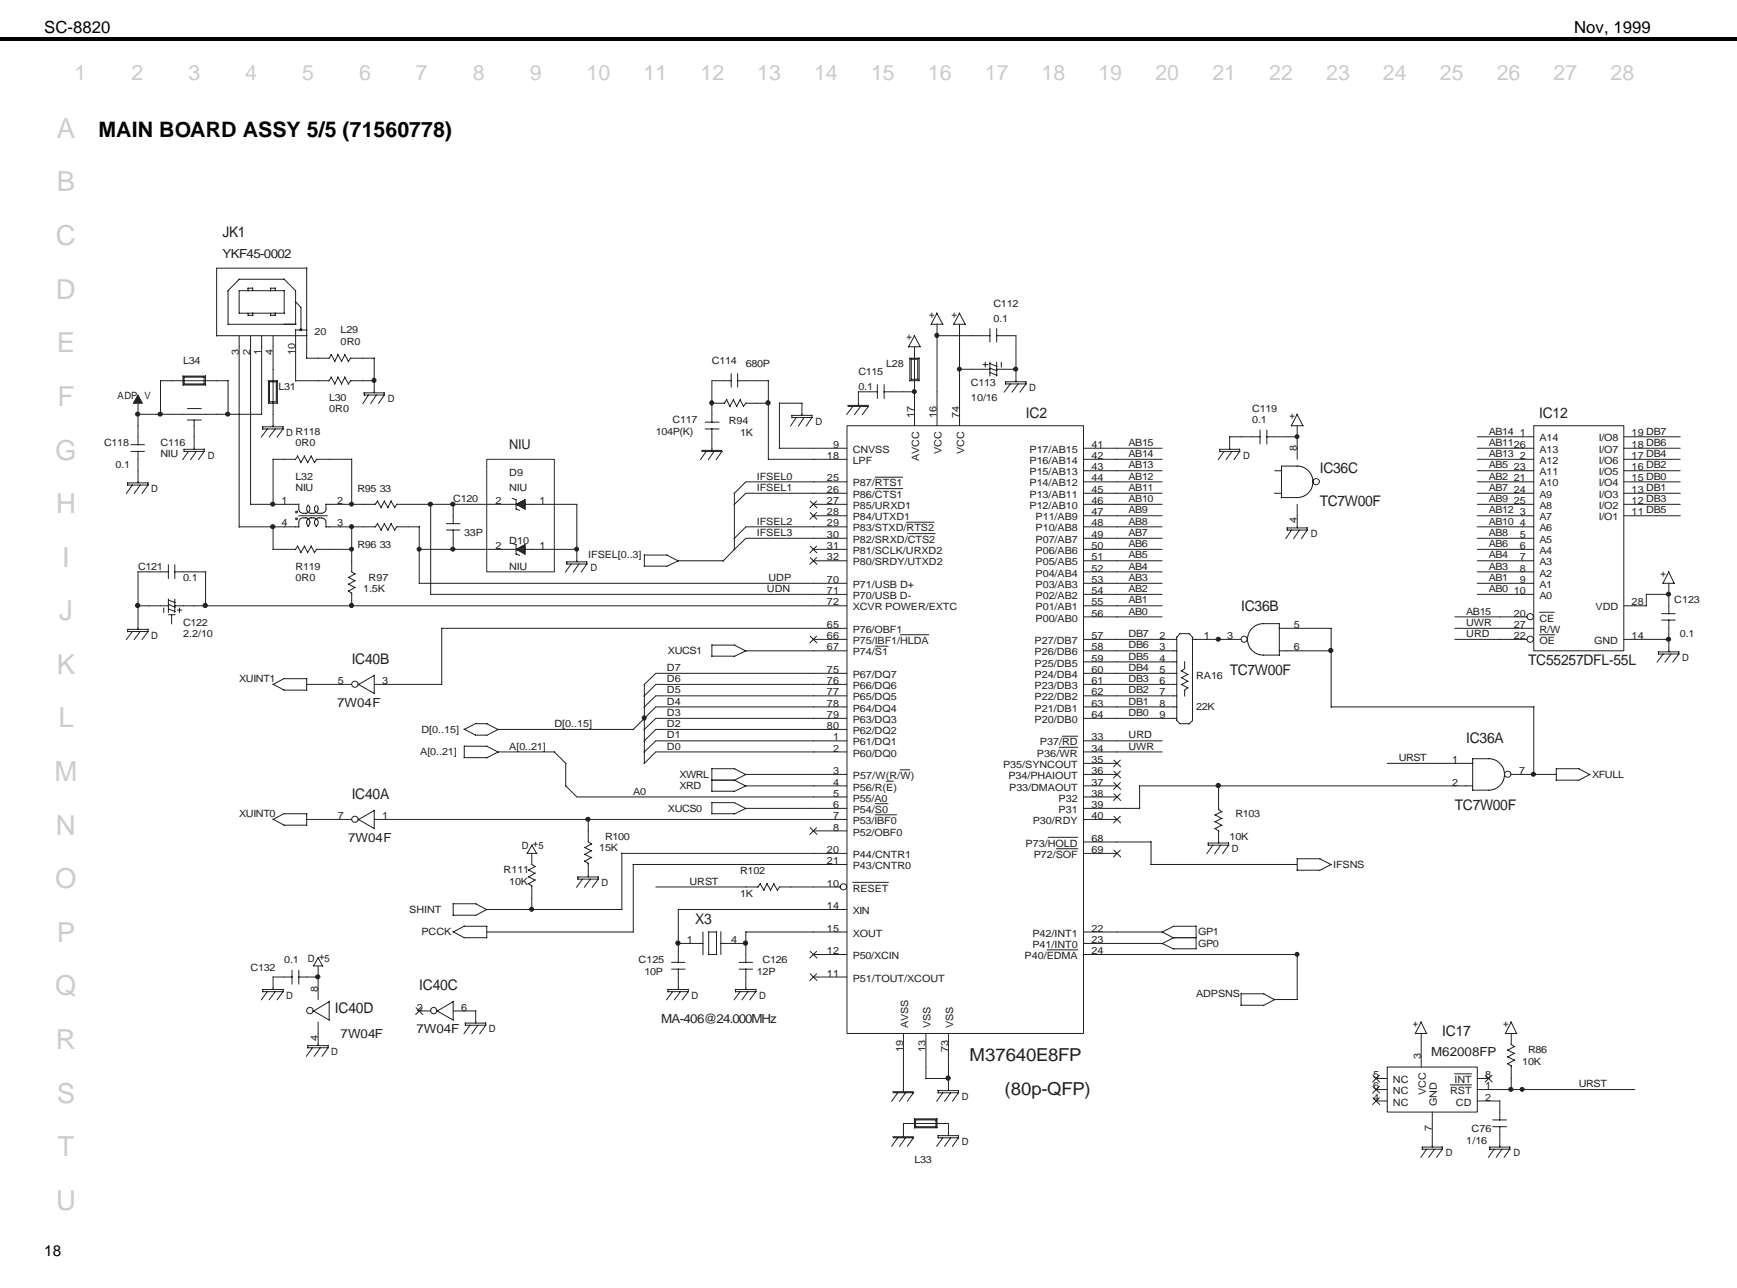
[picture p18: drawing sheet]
<svg xmlns="http://www.w3.org/2000/svg" width="400mm" height="297mm" viewBox="0 0 400 297" stroke-linecap="round" stroke-linejoin="round" font-family="sans-serif">
<defs><g id="words">
<g font-size="6.3" fill="#ccc">
<text x="13.1" y="31.8">A</text>
<text x="13.1" y="44.1">B</text>
<text x="12.9" y="56.4">C</text>
<text x="12.9" y="68.8">D</text>
<text x="13.1" y="81.1">E</text>
<text x="13.2" y="93.5">F</text>
<text x="12.7" y="105.9">G</text>
<text x="12.9" y="118.2">H</text>
<text x="14.3" y="130.5">I</text>
<text x="13.6" y="142.9">J</text>
<text x="13.1" y="155.2">K</text>
<text x="13.4" y="167.6">L</text>
<text x="12.6" y="179.9">M</text>
<text x="12.9" y="192.3">N</text>
<text x="12.7" y="204.6">O</text>
<text x="13.1" y="217">P</text>
<text x="12.7" y="229.3">Q</text>
<text x="12.9" y="241.7">R</text>
<text x="13.1" y="254">S</text>
<text x="13.2" y="266.3">T</text>
<text x="12.9" y="278.7">U</text>
</g>
<g font-size="4.9" fill="#ccc">
<text x="17.2" y="18.3">1</text>
<text x="30.3" y="18.3">2</text>
<text x="43.4" y="18.3">3</text>
<text x="56.5" y="18.3">4</text>
<text x="69.6" y="18.3">5</text>
<text x="82.7" y="18.3">6</text>
<text x="95.8" y="18.3">7</text>
<text x="108.9" y="18.3">8</text>
<text x="122" y="18.3">9</text>
<text x="135.1" y="18.3">10</text>
<text x="148.2" y="18.3">11</text>
<text x="161.3" y="18.3">12</text>
<text x="174.4" y="18.3">13</text>
<text x="187.5" y="18.3">14</text>
<text x="200.6" y="18.3">15</text>
<text x="213.7" y="18.3">16</text>
<text x="226.8" y="18.3">17</text>
<text x="239.9" y="18.3">18</text>
<text x="253" y="18.3">19</text>
<text x="266.1" y="18.3">20</text>
<text x="279.2" y="18.3">21</text>
<text x="292.3" y="18.3">22</text>
<text x="305.4" y="18.3">23</text>
<text x="318.5" y="18.3">24</text>
<text x="331.6" y="18.3">25</text>
<text x="344.7" y="18.3">26</text>
<text x="357.8" y="18.3">27</text>
<text x="370.9" y="18.3">28</text>
</g>
<text font-size="4.9" x="22.7" y="31.6">MAIN BOARD ASSY 5/5 (71560778)</text>
<g font-size="4.1" fill="#231f20">
<text x="223.3" y="244.3">M37640E8FP</text>
<text x="231.4" y="252.1">(80p-QFP)</text>
</g>
<g font-size="3.9">
<text x="10.2" y="7.6">SC-8820</text>
<text x="362.5" y="7.6">Nov, 1999</text>
</g>
<text font-size="3.5" x="10.2" y="289.4">18</text>
<g font-size="3.4" fill="#231f20">
<text x="51.2" y="54.7">JK1</text>
<text x="236.3" y="96.2">IC2</text>
<text x="354.5" y="96.2">IC12</text>
<text x="303.9" y="108.8">IC36C</text>
<text x="303.9" y="116.7">TC7W00F</text>
<text x="285.8" y="140.7">IC36B</text>
<text x="81" y="153">IC40B</text>
<text x="283.2" y="155.5">TC7W00F</text>
<text x="351.9" y="153.2">TC55257DFL-55L</text>
<text x="337.7" y="171.1">IC36A</text>
<text x="81" y="184.1">IC40A</text>
<text x="335.1" y="186.6">TC7W00F</text>
<text x="160.1" y="212.8">X3</text>
<text x="77.1" y="233.3">IC40D</text>
<text x="96.6" y="228.1">IC40C</text>
<text x="332.2" y="238.7">IC17</text>
</g>
<text font-size="3.1" fill="#231f20" x="117.3" y="103.4">NIU</text>
<g font-size="2.9" fill="#231f20">
<text x="51.2" y="59.5">YKF45-0002</text>
<text x="77.6" y="162.9">7W04F</text>
<text x="80.2" y="194">7W04F</text>
<text x="78.4" y="239.1">7W04F</text>
<text x="95.9" y="238.1">7W04F</text>
<text x="152.3" y="235.8">MA-406@24.000MHz</text>
<text x="329.6" y="243.2">M62008FP</text>
</g>
<g font-size="2.3" fill="#231f20">
<text x="228.8" y="70.8">C112</text>
<text x="72.4" y="77.2">20</text>
<text x="78.4" y="76.8">L29</text>
<text x="214" y="73.2">+</text>
<text x="219.2" y="73.2">+</text>
<text x="228.8" y="74.2">0.1</text>
<text x="42.2" y="83.7">L34</text>
<text x="55" y="81.7" transform="rotate(-90 55 81.7)">3</text>
<text x="57.6" y="81.7" transform="rotate(-90 57.6 81.7)">2</text>
<text x="60.2" y="81.7" transform="rotate(-90 60.2 81.7)">1</text>
<text x="62.8" y="81.7" transform="rotate(-90 62.8 81.7)">4</text>
<text x="68" y="81.7" transform="rotate(-90 68 81.7)">10</text>
<text x="78.4" y="79.4">0R0</text>
<text x="164" y="83.7">C114</text>
<text x="208.8" y="78.4">+</text>
<text x="64.1" y="89.8">L31</text>
<text x="171.8" y="84.6">680P</text>
<text x="197.7" y="86.4">C115</text>
<text x="197.7" y="89.8">0.1</text>
<text x="204.1" y="84.6">L28</text>
<text x="223.6" y="88.9">C113</text>
<text x="27.1" y="91.9">ADP V</text>
<text x="75.8" y="92.3">L30</text>
<text x="75.8" y="94.9">0R0</text>
<text x="89.3" y="92.6">D</text>
<text x="223.6" y="92.3">10/16</text>
<text x="237" y="90.1">D</text>
<text x="288.4" y="94.9">C119</text>
<text x="65.9" y="100.5">D R118</text>
<text x="151" y="100.1">104P(K)</text>
<text x="154.9" y="97.5">C117</text>
<text x="167.8" y="97.7">R94</text>
<text x="170.5" y="100.4">1K</text>
<text x="187.8" y="97.8">D</text>
<text x="210.5" y="96.3" transform="rotate(-90 210.5 96.3)">17</text>
<text x="215.7" y="96.3" transform="rotate(-90 215.7 96.3)">16</text>
<text x="220.9" y="96.3" transform="rotate(-90 220.9 96.3)">74</text>
<text x="288.4" y="97.5">0.1</text>
<text x="296.9" y="96.6">+</text>
<text x="342.9" y="100.1">AB14</text>
<text x="350" y="100.5">1</text>
<text x="354.6" y="101.7">A14</text>
<text x="368.2" y="101.7">I/O8</text>
<text x="375.8" y="100.5">19 DB7</text>
<text x="24" y="102.7">C118</text>
<text x="26.6" y="107.9">0.1</text>
<text x="37" y="102.7">C116</text>
<text x="37" y="105.3">NIU</text>
<text x="47.8" y="105.6">D</text>
<text x="68.1" y="102.7">0R0</text>
<text x="190.5" y="105.7">18</text>
<text x="191.9" y="103.2">9</text>
<text x="196.4" y="104.3">CNVSS</text>
<text x="196.4" y="106.9">LPF</text>
<text x="211.7" y="106.1" transform="rotate(-90 211.7 106.1)">AVCC</text>
<text x="216.9" y="104.6" transform="rotate(-90 216.9 104.6)">VCC</text>
<text x="222.1" y="104.6" transform="rotate(-90 222.1 104.6)">VCC</text>
<text x="237.1" y="104.3">P17/AB15</text>
<text x="237.1" y="106.9">P16/AB14</text>
<text x="251.4" y="103.2">41</text>
<text x="251.4" y="105.7">42</text>
<text x="259.9" y="102.7">AB15</text>
<text x="259.9" y="105.3">AB14</text>
<text x="259.9" y="107.9">AB13</text>
<text x="286.3" y="105.6">D</text>
<text x="298.7" y="104" transform="rotate(-90 298.7 104)">8</text>
<text x="342.9" y="102.7">AB1126</text>
<text x="342.9" y="105.3">AB13</text>
<text x="342.9" y="107.9">AB5</text>
<text x="350" y="105.7">2</text>
<text x="354.6" y="104.3">A13</text>
<text x="354.6" y="106.9">A12</text>
<text x="368.2" y="104.3">I/O7</text>
<text x="368.2" y="106.9">I/O6</text>
<text x="375.8" y="103.2">18 DB6</text>
<text x="375.8" y="105.7">17 DB4</text>
<text x="34.8" y="113.4">D</text>
<text x="68.1" y="110.5">L32</text>
<text x="68.1" y="113">NIU</text>
<text x="82.3" y="113.3">R95 33</text>
<text x="117.3" y="109.7">D9</text>
<text x="117.3" y="113">NIU</text>
<text x="174.3" y="110.5">IFSEL0</text>
<text x="174.3" y="113">IFSEL1</text>
<text x="190.5" y="110.9">25</text>
<text x="190.5" y="113.5">26</text>
<text x="196.4" y="112.1">P87/RTS1</text>
<text x="237.1" y="109.5">P15/AB13</text>
<text x="237.1" y="112.1">P14/AB12</text>
<text x="251.4" y="108.4">43</text>
<text x="251.4" y="110.9">44</text>
<text x="251.4" y="113.5">45</text>
<text x="259.9" y="110.5">AB12</text>
<text x="259.9" y="113">AB11</text>
<text x="342.9" y="110.5">AB2</text>
<text x="342.9" y="113">AB7</text>
<text x="348.6" y="108.4">23</text>
<text x="348.6" y="110.9">21</text>
<text x="348.6" y="113.5">24</text>
<text x="354.6" y="109.5">A11</text>
<text x="354.6" y="112.1">A10</text>
<text x="368.2" y="109.5">I/O5</text>
<text x="368.2" y="112.1">I/O4</text>
<text x="375.8" y="108.4">16 DB2</text>
<text x="375.8" y="110.9">15 DB0</text>
<text x="375.8" y="113.5">13 DB1</text>
<text x="64.9" y="116.1">1</text>
<text x="77.6" y="116.1">2</text>
<text x="104.4" y="115.7">C120</text>
<text x="114.1" y="116.1">2</text>
<text x="124.3" y="116.1">1</text>
<text x="190.5" y="116.1">27</text>
<text x="190.5" y="118.7">28</text>
<text x="196.4" y="114.7">P86/CTS1</text>
<text x="196.4" y="117.2">P85/URXD1</text>
<text x="196.4" y="119.9">P84/UTXD1</text>
<text x="237.1" y="114.7">P13/AB11</text>
<text x="237.1" y="117.2">P12/AB10</text>
<text x="238.5" y="119.9">P11/AB9</text>
<text x="251.4" y="116.1">46</text>
<text x="251.4" y="118.7">47</text>
<text x="259.9" y="115.7">AB10</text>
<text x="259.9" y="118.2">AB9</text>
<text x="342.9" y="115.7">AB9</text>
<text x="342.9" y="118.2">AB12</text>
<text x="348.6" y="116.1">25</text>
<text x="350" y="118.7">3</text>
<text x="354.6" y="114.7">A9</text>
<text x="354.6" y="117.2">A8</text>
<text x="354.6" y="119.9">A7</text>
<text x="368.2" y="114.7">I/O3</text>
<text x="368.2" y="117.2">I/O2</text>
<text x="368.2" y="119.9">I/O1</text>
<text x="375.8" y="116.1">12 DB3</text>
<text x="375.8" y="118.7">11 DB5</text>
<text x="64.9" y="121.3">4</text>
<text x="77.6" y="121.3">3</text>
<text x="106.9" y="123.4">33P</text>
<text x="117.3" y="125.2">D10</text>
<text x="174.3" y="120.9">IFSEL2</text>
<text x="174.3" y="123.4">IFSEL3</text>
<text x="190.5" y="121.3">29</text>
<text x="190.5" y="123.9">30</text>
<text x="196.4" y="122.4">P83/STXD/RTS2</text>
<text x="196.4" y="125.1">P82/SRXD/CTS2</text>
<text x="238.5" y="122.4">P10/AB8</text>
<text x="238.5" y="125.1">P07/AB7</text>
<text x="251.4" y="121.3">48</text>
<text x="251.4" y="123.9">49</text>
<text x="259.9" y="120.9">AB8</text>
<text x="259.9" y="123.4">AB7</text>
<text x="298.7" y="120.5" transform="rotate(-90 298.7 120.5)">4</text>
<text x="301.9" y="123.7">D</text>
<text x="342.9" y="120.9">AB10</text>
<text x="342.9" y="123.4">AB8</text>
<text x="350" y="121.3">4</text>
<text x="350" y="123.9">5</text>
<text x="354.6" y="122.4">A6</text>
<text x="354.6" y="125.1">A5</text>
<text x="31.8" y="131.2">C121</text>
<text x="68.1" y="131.2">R119</text>
<text x="82.3" y="126.3">R96 33</text>
<text x="114.1" y="126.5">2</text>
<text x="117.3" y="131.2">NIU</text>
<text x="124.3" y="126.5">1</text>
<text x="135.5" y="128.6">IFSEL[0..3]</text>
<text x="136" y="131.6">D</text>
<text x="190.5" y="126.5">31</text>
<text x="190.5" y="129.1">32</text>
<text x="196.4" y="127.6">P81/SCLK/URXD2</text>
<text x="196.4" y="130.2">P80/SRDY/UTXD2</text>
<text x="238.5" y="127.6">P06/AB6</text>
<text x="238.5" y="130.2">P05/AB5</text>
<text x="251.4" y="126.5">50</text>
<text x="251.4" y="129.1">51</text>
<text x="251.4" y="131.6">52</text>
<text x="259.9" y="126">AB6</text>
<text x="259.9" y="128.6">AB5</text>
<text x="259.9" y="131.2">AB4</text>
<text x="342.9" y="126">AB6</text>
<text x="342.9" y="128.6">AB4</text>
<text x="342.9" y="131.2">AB3</text>
<text x="350" y="126.5">6</text>
<text x="350" y="129.1">7</text>
<text x="350" y="131.6">8</text>
<text x="354.6" y="127.6">A4</text>
<text x="354.6" y="130.2">A3</text>
<text x="42.2" y="133.8">0.1</text>
<text x="68.1" y="133.8">0R0</text>
<text x="83.6" y="136.4">1.5K</text>
<text x="84.9" y="133.8">R97</text>
<text x="176.6" y="136.4">UDN</text>
<text x="177" y="133.8">UDP</text>
<text x="190.5" y="134.3">70</text>
<text x="190.5" y="136.8">71</text>
<text x="196.4" y="135.4">P71/USB D+</text>
<text x="196.4" y="138">P70/USB D-</text>
<text x="238.5" y="132.8">P04/AB4</text>
<text x="238.5" y="135.4">P03/AB3</text>
<text x="238.5" y="138">P02/AB2</text>
<text x="251.4" y="134.3">53</text>
<text x="251.4" y="136.8">54</text>
<text x="259.9" y="133.8">AB3</text>
<text x="259.9" y="136.4">AB2</text>
<text x="342.9" y="136.4">AB0</text>
<text x="342.9" y="133.8">AB1</text>
<text x="348.6" y="136.8">10</text>
<text x="350" y="134.3">9</text>
<text x="354.6" y="132.8">A2</text>
<text x="354.6" y="135.4">A1</text>
<text x="354.6" y="138">A0</text>
<text x="382.5" y="132.9">+</text>
<text x="190.5" y="139.5">72</text>
<text x="196.4" y="140.6">XCVR POWER/EXTC</text>
<text x="238.5" y="140.6">P01/AB1</text>
<text x="238.5" y="143.2">P00/AB0</text>
<text x="251.4" y="139.5">55</text>
<text x="251.4" y="142">56</text>
<text x="259.9" y="139">AB1</text>
<text x="259.9" y="141.6">AB0</text>
<text x="337.7" y="141.6">AB15</text>
<text x="348.6" y="142">20</text>
<text x="354.6" y="143.2">CE</text>
<text x="367.5" y="140.6">VDD</text>
<text x="375.8" y="139.5">28</text>
<text x="385.6" y="139">C123</text>
<text x="34.8" y="147.1">D</text>
<text x="42.2" y="144.2">C122</text>
<text x="42.2" y="146.8">2.2/10</text>
<text x="190.5" y="144.6">65</text>
<text x="190.5" y="147.2">66</text>
<text x="190.5" y="149.8">67</text>
<text x="196.4" y="145.8">P76/OBF1</text>
<text x="196.4" y="148.3">P75/IBF1/HLDA</text>
<text x="238.3" y="148.3">P27/DB7</text>
<text x="251.4" y="147.2">57</text>
<text x="251.4" y="149.8">58</text>
<text x="259.9" y="146.8">DB7</text>
<text x="259.9" y="149.3">DB6</text>
<text x="267.1" y="147.2">2</text>
<text x="267.1" y="149.8">3</text>
<text x="277.3" y="147.2">1</text>
<text x="282.6" y="147.2">3</text>
<text x="298" y="144.6">5</text>
<text x="298" y="149.8">6</text>
<text x="337.7" y="144.2">UWR</text>
<text x="337.7" y="146.8">URD</text>
<text x="348.6" y="144.6">27</text>
<text x="348.6" y="147.2">22</text>
<text x="354.6" y="145.8">R/W</text>
<text x="354.6" y="148.4">OE</text>
<text x="367.1" y="148.4">GND</text>
<text x="375.8" y="147.2">14</text>
<text x="386.9" y="146.8">0.1</text>
<text x="153.6" y="154.5">D7</text>
<text x="153.8" y="150.7">XUCS1</text>
<text x="190.5" y="155">75</text>
<text x="196.4" y="151">P74/S1</text>
<text x="238.3" y="151">P26/DB6</text>
<text x="238.3" y="153.5">P25/DB5</text>
<text x="251.4" y="152.4">59</text>
<text x="251.4" y="155">60</text>
<text x="259.9" y="152">DB5</text>
<text x="259.9" y="154.5">DB4</text>
<text x="267.1" y="152.4">4</text>
<text x="267.1" y="155">5</text>
<text x="387.4" y="152.3">D</text>
<text x="55.1" y="157.2">XUINT1</text>
<text x="77.8" y="157.6">5</text>
<text x="88" y="157.6">3</text>
<text x="153.6" y="157.2">D6</text>
<text x="153.6" y="159.7">D5</text>
<text x="190.5" y="157.6">76</text>
<text x="190.5" y="160.2">77</text>
<text x="196.4" y="156.2">P67/DQ7</text>
<text x="196.4" y="158.7">P66/DQ6</text>
<text x="196.4" y="161.4">P65/DQ5</text>
<text x="238.3" y="156.2">P24/DB4</text>
<text x="238.3" y="158.7">P23/DB3</text>
<text x="238.3" y="161.4">P22/DB2</text>
<text x="251.4" y="157.6">61</text>
<text x="251.4" y="160.2">62</text>
<text x="259.9" y="157.2">DB3</text>
<text x="259.9" y="159.7">DB2</text>
<text x="267.1" y="157.6">6</text>
<text x="267.1" y="160.2">7</text>
<text x="275.5" y="156.3">RA16</text>
<text x="127.7" y="167.5">D[0..15]</text>
<text x="153.6" y="162.3">D4</text>
<text x="153.6" y="164.9">D3</text>
<text x="153.6" y="167.5">D2</text>
<text x="190.5" y="162.8">78</text>
<text x="190.5" y="165.4">79</text>
<text x="190.5" y="167.9">80</text>
<text x="196.4" y="163.9">P64/DQ4</text>
<text x="196.4" y="166.5">P63/DQ3</text>
<text x="238.3" y="163.9">P21/DB1</text>
<text x="238.3" y="166.5">P20/DB0</text>
<text x="251.4" y="162.8">63</text>
<text x="251.4" y="165.4">64</text>
<text x="259.9" y="162.3">DB1</text>
<text x="259.9" y="164.9">DB0</text>
<text x="267.1" y="162.8">8</text>
<text x="267.1" y="165.4">9</text>
<text x="275.5" y="163.6">22K</text>
<text x="96.8" y="173.9">A[0..21]</text>
<text x="97" y="168.8">D[0..15]</text>
<text x="117.3" y="172.7">A[0..21]</text>
<text x="153.6" y="170.1">D1</text>
<text x="153.6" y="172.7">D0</text>
<text x="191.9" y="170.6">1</text>
<text x="191.9" y="173.1">2</text>
<text x="196.4" y="171.7">P61/DQ1</text>
<text x="196.4" y="169.1">P62/DQ2</text>
<text x="239.5" y="171.7">P37/RD</text>
<text x="251.4" y="170.6">33</text>
<text x="251.4" y="173.1">34</text>
<text x="259.9" y="170.1">URD</text>
<text x="259.9" y="172.7">UWR</text>
<text x="156.5" y="179.1">XWRL</text>
<text x="191.9" y="178.3">3</text>
<text x="196.4" y="174.3">P60/DQ0</text>
<text x="196.4" y="179.5">P57/W(R/W)</text>
<text x="231" y="176.9">P35/SYNCOUT</text>
<text x="232.3" y="179.5">P34/PHAIOUT</text>
<text x="238.8" y="174.3">P36/WR</text>
<text x="251.4" y="175.8">35</text>
<text x="251.4" y="178.3">36</text>
<text x="322.1" y="175.3">URST</text>
<text x="334.5" y="175.8">1</text>
<text x="349.9" y="178.3">7</text>
<text x="366.7" y="179.1">XFULL</text>
<text x="145.9" y="183.1">A0</text>
<text x="156.5" y="181.8">XRD</text>
<text x="191.9" y="180.9">4</text>
<text x="191.9" y="183.5">5</text>
<text x="196.4" y="182.1">P56/R(E)</text>
<text x="196.4" y="184.6">P55/A0</text>
<text x="232.4" y="182.1">P33/DMAOUT</text>
<text x="243.8" y="184.6">P32</text>
<text x="251.4" y="180.9">37</text>
<text x="251.4" y="183.5">38</text>
<text x="334.5" y="180.9">2</text>
<text x="55.1" y="188.3">XUINT0</text>
<text x="77.8" y="188.7">7</text>
<text x="88" y="188.7">1</text>
<text x="153.8" y="186.9">XUCS0</text>
<text x="191.9" y="186.1">6</text>
<text x="191.9" y="188.7">7</text>
<text x="191.9" y="191.3">8</text>
<text x="196.4" y="187.3">P54/S0</text>
<text x="196.4" y="189.8">P53/IBF0</text>
<text x="237.9" y="189.8">P30/RDY</text>
<text x="243.8" y="187.3">P31</text>
<text x="251.4" y="186.1">39</text>
<text x="251.4" y="188.7">40</text>
<text x="284.5" y="188.3">R103</text>
<text x="120.2" y="195.6">D +5</text>
<text x="138" y="196">15K</text>
<text x="139.3" y="193.4">R100</text>
<text x="190.5" y="196.5">20</text>
<text x="196.4" y="192.5">P52/OBF0</text>
<text x="196.4" y="197.6">P44/CNTR1</text>
<text x="236.2" y="195">P73/HOLD</text>
<text x="238.1" y="197.6">P72/SOF</text>
<text x="251.4" y="193.9">68</text>
<text x="251.4" y="196.5">69</text>
<text x="283.2" y="193.4">10K</text>
<text x="283.7" y="196.3">D</text>
<text x="116" y="201.2">R111</text>
<text x="117.3" y="203.8">10K</text>
<text x="158.8" y="203.8">URST</text>
<text x="170.5" y="201.4">R102</text>
<text x="190.5" y="199">21</text>
<text x="196.4" y="200.2">P43/CNTR0</text>
<text x="307.1" y="199.9">IFSNS</text>
<text x="138.5" y="204.1">D</text>
<text x="170.5" y="206.6">1K</text>
<text x="190.5" y="204.2">10</text>
<text x="190.5" y="209.4">14</text>
<text x="196.4" y="205.4">RESET</text>
<text x="94.3" y="210.2">SHINT</text>
<text x="97" y="215.4">PCCK</text>
<text x="190.5" y="214.6">15</text>
<text x="196.4" y="210.6">XIN</text>
<text x="196.4" y="215.8">XOUT</text>
<text x="237.8" y="215.8">P42/INT1</text>
<text x="251.4" y="214.6">22</text>
<text x="276" y="215.4">GP1</text>
<text x="65.4" y="221.9">0.1</text>
<text x="70.9" y="221.5">D +5</text>
<text x="147.1" y="221.9">C125</text>
<text x="158.2" y="217.2">1</text>
<text x="168.4" y="217.2">4</text>
<text x="175.6" y="221.9">C126</text>
<text x="190.5" y="219.8">12</text>
<text x="196.4" y="220.9">P50/XCIN</text>
<text x="236" y="220.9">P40/EDMA</text>
<text x="237.8" y="218.4">P41/INT0</text>
<text x="251.4" y="217.2">23</text>
<text x="251.4" y="219.8">24</text>
<text x="276" y="218.1">GP0</text>
<text x="57.7" y="223.7">C132</text>
<text x="148.4" y="224.6">10P</text>
<text x="174.3" y="224.6">12P</text>
<text x="190.5" y="225">11</text>
<text x="196.4" y="226.1">P51/TOUT/XCOUT</text>
<text x="65.9" y="230.1">D</text>
<text x="73.2" y="228.4" transform="rotate(-90 73.2 228.4)">8</text>
<text x="96" y="232.8">2</text>
<text x="106.2" y="232.8">6</text>
<text x="159.3" y="230.1">D</text>
<text x="174.8" y="230.1">D</text>
<text x="275.5" y="229.7">ADPSNS</text>
<text x="73.2" y="239.8" transform="rotate(-90 73.2 239.8)">4</text>
<text x="112.6" y="237.8">D</text>
<text x="209.1" y="236.7" transform="rotate(-90 209.1 236.7)">AVSS</text>
<text x="214.3" y="236.7" transform="rotate(-90 214.3 236.7)">VSS</text>
<text x="219.5" y="236.7" transform="rotate(-90 219.5 236.7)">VSS</text>
<text x="325.4" y="236.6">+</text>
<text x="346.2" y="236.6">+</text>
<text x="76.3" y="243">D</text>
<text x="208" y="242.4" transform="rotate(-90 208 242.4)">19</text>
<text x="213.2" y="242.4" transform="rotate(-90 213.2 242.4)">13</text>
<text x="218.4" y="242.4" transform="rotate(-90 218.4 242.4)">73</text>
<text x="327.2" y="244" transform="rotate(-90 327.2 244)">3</text>
<text x="350.6" y="245.3">10K</text>
<text x="351.9" y="242.7">R86</text>
<text x="316.3" y="248.3">5</text>
<text x="316.3" y="250.9">6</text>
<text x="320.8" y="249.5">NC</text>
<text x="335" y="249.5">INT</text>
<text x="342" y="250.9">1</text>
<text x="342" y="248.3">8</text>
<text x="363.6" y="250.5">URST</text>
<text x="221.5" y="253.4">D</text>
<text x="316.3" y="253.5">4</text>
<text x="320.8" y="254.7">NC</text>
<text x="320.8" y="252">NC</text>
<text x="328.4" y="252.3" transform="rotate(-90 328.4 252.3)">VCC</text>
<text x="330.9" y="254.8" transform="rotate(-90 330.9 254.8)">GND</text>
<text x="334" y="252">RST</text>
<text x="335.3" y="254.7">CD</text>
<text x="342" y="253.5">2</text>
<text x="221.5" y="263.7">D</text>
<text x="329.8" y="260.5" transform="rotate(-90 329.8 260.5)">7</text>
<text x="337.7" y="263.4">1/16</text>
<text x="338.9" y="260.9">C76</text>
<text x="210.6" y="267.8">L33</text>
<text x="333" y="266.4">D</text>
<text x="348.5" y="266.4">D</text>
</g>
</g></defs>
<path d="M-.1 8.7h400.2v.7h-400.2z" fill="#000"/>
<path d="M23.9 51.5h367.7v217.1h-367.7z" fill="#fff"/>
<path d="M112.1 105.8h15.6v25.9h-15.6z" fill="none" stroke="#231f20" stroke-width=".23" stroke-dasharray=".4 .2"/>
<g fill="none" stroke="#231f20" stroke-width=".23">
<path d="M49.9 77.3h20.8M52.5 74.7h15.7M52.5 67v7.8M55 64.3h10.4M55.1 77.3v44.1M55.1 72.1h10.4M55.1 64.3l-2.7 2.7M57.1 66.4h1.1M57.1 66.4v.6M57.1 72.1v.6M57.1 72.6h1.2M57.7 77.3v39"/>
<path d="M58.2 66.3v.7M58.2 72.1v.5M60.3 77.3v18.1h-28.6M62.2 66.4h1.2M62.3 72.6h1.2M62.3 66.4v.6M62.3 72.1v.6M62.9 77.3v21M63.4 66.3v.7M63.4 72.1v.5M65.4 64.2l2.7 2.8M65.4 66.9v5.2"/>
<path d="M65.5 67h-10.4v5.2M68 69.4l1.3 1.4v5.3M68.1 66.9v7.8M68.1 75.9v11.9M68.1 76h2.6M69.1 75.8h.3v.3h-.3zM70.6 61.7v20.9M70.7 61.8h-20.8v15.6M209.3 79.9h2.7M210.5 77.2l1.4 2.7M210.6 77.3l-1.4 2.7M210.6 79.9v18.2"/>
<path d="M214.5 74.7h2.7M215.7 72.1l1.4 2.6M215.8 72.1l-1.4 2.7M215.8 74.6v23.5M215.8 77.3h12.3M219.7 74.7h2.7M220.9 72.1l1.4 2.6M221 72.1l-1.4 2.7M221 74.7v23.4M228 75.7v3.1M229.5 77.3h4.5v10.6M229.5 75.7v3.1"/>
<path d="M31.8 92.8v9.7M37 87.7h15.5M37 87.6v7.8M42.1 86.6h5.2M42.2 86.6v2.2M42.2 88.7h5.2M42.3 86.9h4.7M42.4 88.4h4.7M42.4 86.9v1.6M43.1 94.1h3.3M43.1 96.7h3.3M44.7 96.7v6.8"/>
<path d="M47 86.8v1.6M47.3 86.5v2.2M52.5 87.6v7.8M60.4 98.3h4.8M60.5 98.8h4.8M60.5 98.3v.6M61.6 98.8l-1.4 1.9M61.7 87.7h2.2M61.8 92.9h2.2M61.8 87.7v5.3M62 87.9h1.6M62.1 92.6h1.6"/>
<path d="M62.1 87.9v4.7M63.4 98.8l-1.4 1.9M63.6 87.9v4.7M63.9 87.6v5.3M65.2 98.2v.6l-1.4 1.9M68.1 87.7h7.7M70.6 82.5h5.2M76.2 81.6l.9 1.7M76.2 86.8l.9 1.6M76.3 81.7l-.6 .9M76.3 86.9l-.6 .9M77.8 81.6l.9 1.7"/>
<path d="M77.8 86.8l.9 1.6M77.9 81.7l-.9 1.6M77.9 86.9l-.9 1.6M79.4 81.6l.9 1.7M79.4 86.8l.9 1.6M79.4 81.7l-.8 1.6M79.4 86.9l-.8 1.6M80.7 87.7h5.5M80.7 82.5h5.5M80.8 82.5l-.6 .8M80.8 87.7l-.6 .8M83.8 90.5h4.7"/>
<path d="M83.9 91h4.7M83.9 90.5v.6M84.9 91l-1.3 2M86.2 82.4v8.1M86.7 91l-1.3 2M88.5 90.4v.6l-1.3 2M162.4 98.8h3.2M162.4 97.2h3.2M164 98.7v5.1M164 92.9h2.9M167.3 92.1l.9 1.6M167.4 92l-.6 .9"/>
<path d="M168.4 86.1v3.1M168.5 87.7h-4.5v9.6M168.9 92.1l.8 1.6M169 92l-.9 1.6M169.8 87.7h7.2M169.9 86.1v3.1M170.5 92.1l.8 1.6M170.5 92l-.9 1.6M171.8 92.9h5.2M171.9 92.8l-.7 .8M177 87.7v18.2M179.5 92.9h5.3"/>
<path d="M179.5 92.8v10.5M182.3 95.7h4.7M182.4 96.2h4.7M182.4 95.7v.6M183.4 96.2l-1.3 1.9M184.7 92.9v2.8M185.2 96.2l-1.3 1.9M187 95.6v.6l-1.3 1.9M195.1 98.1h54.4v140h-54.4zM195.2 93.4h4.8M195.3 93.6h4.8M196.4 93.6l-1.4 1.9"/>
<path d="M197.7 90.2v3.3M197.7 90.2h4.4M198.2 93.6l-1.4 1.9M200 93.6l-1.4 1.9M202.1 88.6v3.2M203.5 90.2h7.2M203.6 88.6v3.2M209.5 82.5h2.2M209.5 87.7h2.3M209.5 82.5v5.3M209.8 82.8h1.6M209.9 87.4h1.5"/>
<path d="M209.9 82.8v4.7M211.4 82.7v4.7M211.7 82.4v5.3M220.9 85.1h7.2M226.4 84h1.2M226.9 83.4v1.2M228 83.4v3.2M228 85.8l1.6 .7M228 84.8l1.6 .6M228 83.7l1.6 .7M229.5 85.1h4.5M229.5 83.4v3.2"/>
<path d="M230.6 83.4v1.2M231.5 87.9h4.8M231.6 88.4h4.8M231.6 87.9v.6M232.7 88.4l-1.4 1.9M234.5 88.4l-1.4 1.9M236.3 87.9v.5l-1.4 1.9M290.2 99.1v3.2M291.8 99.1v3.2M297.4 98.1h2.8M298.7 95.4l1.4 2.7M298.8 95.4l-1.4 2.7"/>
<path d="M298.8 98.1v7.7M353.2 98.1h20.8v51.8h-20.8zM29.3 111.2h4.8M29.4 111.2v.6M29.4 111.7h4.8M30.1 104h3.2M30.1 102.4h3.2M30.5 111.7l-1.4 2M31.8 103.9v7.3M32.3 111.7l-1.4 2M34.1 111.2v.5l-1.4 2M42.3 103.5h4.7"/>
<path d="M42.4 104h4.7M42.4 103.5v.6M43.4 104l-1.3 1.9M45.2 104l-1.3 1.9M47 103.4v.6l-1.3 1.9M57.7 116.2h11.1M62.9 105.7v10.5M62.9 105.8h5.2M68.1 117.8h.3v.3h-.3zM68.5 119.5l-.2-.2-.2 .2 .2 .2 .2-.2M68.5 105l.8 1.5M68.6 105.1l-.6 .8"/>
<path d="M68.8 116.1v1.4l.2 .3 .6 .4h.9M68.8 118.8h6.6M70.1 105l.8 1.5M70.1 105.1l-.9 1.5M70.4 119.3a1.03 1.03 0 0 1 .9 .8 1.03 1.03 0 0 1-.4 1.1M70.5 119.3h-.9l-.6 .4-.2 .3v1.4M70.9 116.3l.5 .6v.6l-.4 .6-.6 .1M70.9 116.5l-.3 .4v.6l.4 .6 .7 .1M71.6 119.3h.8l.7 .4 .2 .9-.5 .6M71.6 105l.8 1.5M71.7 119.3a1.03 1.03 0 0 0-1 .7 1.03 1.03 0 0 0 .4 1.2M71.7 105.1l-.9 1.5"/>
<path d="M72.7 116.5l-.1 .1a1.04 1.04 0 0 0-.1 1.1 1.04 1.04 0 0 0 1 .5h.6M72.9 105.8h8.1M72.9 116.4a1.05 1.05 0 0 1 .3 1.2 1.05 1.05 0 0 1-1 .6h-.6M72.9 105.8l-.5 .8M74 119.3l.7 .2 .4 .5v1.4M74.1 119.3h-.9l-.6 .4-.2 .9 .5 .6M75.1 116.1v1.4l-.4 .5-.7 .2M75.1 116.2h11.4M81 105.7v10.5M86.9 115.4l.9 1.6M87 115.3l-.6 .9M88.5 115.4l.9 1.6"/>
<path d="M88.6 115.3l-.9 1.6M90.1 115.4l.9 1.6M90.1 115.3l-.8 1.6M91.4 116.2h41.5M91.5 116.1l-.6 .8M99.2 116.1v20.8h95.9M104.4 116.2v4.5M118 114.8l.9 .3v2.2M118.9 116.2l2.1 1.1M118.9 117.2l.8 .4M119.3 116.4h1.6M119.3 115.9h1.6"/>
<path d="M119.8 116.7h1.1M119.8 115.7h1.1M120.3 116.9h.6M120.3 115.4h.6M120.9 115v2.2M120.9 115.1l-2.1 1.2M132.8 116.2v13.2M161.6 103.7h4.7M161.7 104h4.6M162.6 104l-1.3 1.9M164.5 104l-1.4 1.9M166.3 104l-1.4 1.9"/>
<path d="M169.1 113.6v13M177 105.8h18.1M179.4 103.3h15.7M186.6 115.4l1.6 1.6M186.6 118.1l1.6 1.5M187.3 116.2h7.8M187.3 118.8h7.8M188.1 115.4l-1.6 1.6M188.1 118.1l-1.6 1.5M195.1 111h-23.3l-2.7 2.7M195.1 113.6h-23.3l-2.7 2.7M201.6 109.9h6.3"/>
<path d="M201.6 112.6h6.3M249.5 103.3h18.2M249.5 105.8h18.2M249.5 111h18.2M249.5 113.6h18.2M249.5 116.2h18.2M249.5 118.8h18.2M249.5 108.4h18.2M280.8 103.5h4.7M280.9 104h4.7M280.9 103.5v.6M281.9 104l-1.3 1.9"/>
<path d="M283.2 100.5v3M283.2 100.6h7.1M283.7 104l-1.3 1.9M285.5 103.4v.6l-1.3 1.9M291.7 100.6h7.1M293.5 113.6h1.6M293.6 108.4h1.6M298.8 107.4h.9l1 .5 1.2 1.2 .5 1.4-.1 1.4-.4 1-1.2 1.2-1 .4-4.6 .1M298.8 116.2v5.4M298.8 107.4h-3.7v7.3M303.9 110.9a.74 .74 0 0 0-1.2-.6 .74 .74 0 0 0 0 1.3 .74 .74 0 0 0 1.2-.7M340.2 103.3h13"/>
<path d="M340.2 105.8h13M340.2 111h13M340.2 113.6h13M340.2 116.2h13M340.2 118.8h13M340.2 108.4h13M340.2 100.6h13M374 103.3h13M374 105.8h13M374 111h13M374 113.6h13M374 116.2h13"/>
<path d="M374 118.8h13M374 108.4h13M374 100.6h13M31.7 131.7h7.2M31.7 139.5h7.2M31.8 131.7v13.3M38.8 130.1v3.2M38.8 138v3.1M38.8 138.2l1.5 .6M38.8 139.2l1.5 .7M40.2 131.7h7.2M40.3 139.5h154.8"/>
<path d="M40.3 130.1v3.2M40.3 138v3.1M47.3 131.7v7.9M55.1 121.4h13.7M62.9 121.4v5.2M62.9 126.5h5.2M68.5 125.7l.8 1.6M68.6 125.8l-.6 .8M70.1 125.7l.8 1.6M70.1 125.8l-.9 1.6M71.6 125.7l.8 1.6M71.7 125.8l-.9 1.6"/>
<path d="M72.9 126.5h8.2M72.9 126.5l-.5 .9M75.1 121.4h11.4M80.2 136.1l.8 .6M80.2 134.5l1.5 .8M80.2 133l1.5 .8M80.9 131.6l.8 .6M81 121.4v10.3M81 136.6v2.9M81.8 135.3l-1.5 .9M81.8 133.7l-1.5 .9M81.8 132.1l-1.5 .9"/>
<path d="M86.9 120.6l.9 1.6M87 120.5l-.6 .9M88.5 120.6l.9 1.6M88.6 120.5l-.9 1.6M90.1 120.6l.9 1.6M90.1 120.5l-.8 1.6M91.4 121.4h5.2M91.5 121.3l-.6 .8M96.6 134.4h98.5M96.6 126.5h36.3M96.6 121.4v13M102.8 122.1h3.1"/>
<path d="M102.8 120.6h3.1M104.4 122v4.5M118 125.1l.9 .4v2.2M118.9 126.5l2.1 1.2M118.9 127.6l.8 .3M119.3 126.8h1.6M119.3 126.3h1.6M119.8 127h1.1M119.8 126h1.1M120.3 127.3h.6M120.3 125.8h.6M120.9 125.4v2.2"/>
<path d="M120.9 125.5l-2.1 1.1M130.5 129.4h4.7M130.5 129.9h4.7M130.5 129.4v.6M131.5 129.9l-1.3 1.9M133.3 129.9l-1.3 1.9M135.2 129.3v.6l-1.4 1.9M148.3 130.4h5.3M148.4 127.8v2.6M148.4 127.9h5.3M153.6 127.9l2.7 1.4M166.7 129.2h-10.5l-2.7 1.3"/>
<path d="M169.1 126.5l-2.6 2.8M186.6 125.8l1.6 1.6M186.6 128.4l1.6 1.6M187.3 126.5h7.8M187.3 129.2h7.8M188.1 125.8l-1.6 1.6M188.1 128.4l-1.6 1.6M195.1 121.4h-23.3l-2.7 2.7M195.1 124h-23.3l-2.7 2.6M208.8 120.3h6.3M209.1 122.9h6.3M249.5 134.4h18.2"/>
<path d="M249.5 121.4h18.2M249.5 124h18.2M249.5 126.5h18.2M249.5 129.2h18.2M249.5 131.7h18.2M249.5 136.9h18.2M249.5 139.5h18.2M296.4 121.6h4.7M296.5 122.1h4.6M296.5 121.6v.6M297.4 122.1l-1.3 2M299.3 122.1l-1.4 2"/>
<path d="M301.1 121.5v.6l-1.4 2M340.2 134.4h13M340.2 121.4h13M340.2 124h13M340.2 126.5h13M340.2 129.2h13M340.2 131.7h13M340.2 136.9h13M374 139.5h5.2M379.2 136.9h5.2M379.2 136.8v2.7M383 134.4h2.7"/>
<path d="M384.3 131.6l1.3 2.8M384.3 134.4v7M384.3 131.7l-1.3 2.7M29.3 145h4.8M29.4 145.5h4.8M29.4 145v.6M30.5 145.5l-1.4 1.9M32.3 145.5l-1.4 1.9M34.1 144.9v.6l-1.4 1.9M37.7 140v1.1M38.8 140.3l1.5 .6M38.8 141.6h1.5"/>
<path d="M39.5 141.6v2.1M40.8 140.5h1.1M41.3 140v1.1M62.8 157.6l2.6 1.4M65.4 159h5.2M65.4 156.3h5.3M65.5 156.3l-2.6 1.4M70.6 157.7h10.4M70.6 156.3v2.7M82.6 157.7l3.7 2.1M86.2 155.5v4.2M86.2 157.7h15.5"/>
<path d="M86.2 155.6l-3.7 2.1M101.7 144.7h93.4M101.7 144.7v13M148.4 157.7v18.2M163.9 151.1h5.2M164 148.5v2.6M164 148.6h5.2M169.1 148.6l2.8 1.4M186.6 146.5l1.6 1.6M187.3 147.3h7.8M188.1 146.5l-1.6 1.6M195.1 149.9h-23.3l-2.7 1.3"/>
<path d="M195.1 155.1h-44.1l-2.7 2.6M195.1 157.7h-44.1l-2.7 2.7M201.6 148.8h2.9M207.3 146.2h6.6M249.5 142.1h18.2M249.5 147.3h21.5M249.5 149.9h21.5M249.5 152.5h21.5M249.5 155.1h21.5M249.5 157.7h21.5M271 146.7v19.3M271.8 146h2.2"/>
<path d="M271.8 145.9l-.8 .9M272.1 154.5l1.6 .9M272.1 156.1l1.6 .9M272.1 157.7l1.6 .8M272.8 152.4v1.6l-.8 .6M272.8 159v1.4M273.6 155.3l-1.6 .9M273.6 156.9l-1.6 .8M273.6 158.4l-.8 .6M273.9 146l.8 .9M274.6 147.3h11.2M274.6 146.8v19.2"/>
<path d="M290.9 143.7h3.7v7.3M291 143.7h-1l-1 .5-1.2 1.2-.5 1.4 .1 1.4 .4 1 1.2 1.2 1 .4 4.7 .1M294.6 144.7h12.1M294.6 149.9h12.1M306.6 144.7v18.2M335.1 142.1h16.6M335.1 147.3h16.6M335.1 144.7h18.1M353.2 142a.74 .74 0 0 0-1.2-.6 .74 .74 0 0 0 0 1.3 .74 .74 0 0 0 1.2-.6M354.6 146.2h3.5M354.6 141h3.4M374 147.3h10.4"/>
<path d="M381.9 150.2h4.8M382 150.7h4.7M382 150.2v.5M382.7 141.4h3.1M382.7 142.8h3.1M383 150.7l-1.4 1.8M384.3 142.8v7.4M384.8 150.7l-1.4 1.8M386.7 150.1v.6l-1.4 1.8M106.8 167.9l2.8 1.4M106.8 174.5h5.3M106.9 171.9h5.3"/>
<path d="M106.9 171.8v2.7M109.5 169.3h2.6M109.6 166.7h2.6M109.6 166.6l-2.7 1.4M112.1 166.7l2.7 1.4M112.1 171.9l2.7 1.4M114.7 168h31.2M114.7 168l-2.7 1.4M127.7 173.2l2.7 2.7M127.7 173.2h-13l-2.7 1.4M130.3 175.8v5.3M163.9 179.7h5.3"/>
<path d="M164 177v5.3M164 177.1h5.2M169.1 179.7l2.8 1.4M169.1 177.1l2.8 1.4M195.1 170.7h-44.1l-2.7 2.6M195.1 173.2h-44.1l-2.7 2.7M195.1 178.4h-23.3l-2.7 1.4M195.1 160.3h-44.1l-2.7 2.6M195.1 162.8h-44.1l-5.2 5.3M195.1 165.5h-44.1l-2.7 2.6M195.1 168h-44.1l-2.7 2.7M204.1 180h1.7"/>
<path d="M207.3 177.3h2.2M243.9 172.1h4.3M244.7 169.6h3.5M249.5 170.7h18.2M249.5 173.2h18.2M249.5 178.4h7.8M249.5 175.8h7.8M249.5 160.3h21.5M249.5 162.8h21.5M249.5 165.5h21.5M256.5 175.1l1.6 1.6M256.5 177.6l1.6 1.6"/>
<path d="M258 175.1l-1.5 1.6M258 177.6l-1.5 1.6M270.9 165.9l.9 .8M271.7 166.7h2.2M274.6 166l-.8 .8M306.6 162.8h46.7M319.5 175.8h19.8M342.9 174.8l.9 .1 1 .4 1.2 1.2 .5 1.4-.1 1.4-.4 1-1.2 1.2-1 .4-4.7 .1M343 174.8h-3.8v7.3M348 178.3a.74 .74 0 0 0-1.1-.6 .74 .74 0 0 0 0 1.3 .74 .74 0 0 0 1.1-.7M348.1 178.4h10.4M353.2 162.8v15.7"/>
<path d="M358.3 179.7h5.3M358.4 177.1h5.3M358.4 177v2.7M363.6 177.1l2.6 1.4M366.2 178.4l-2.7 1.4M62.8 188.7l2.6 1.4M65.4 190.1h5.2M65.4 187.4h5.3M65.5 187.4l-2.6 1.4M70.5 188.8h10.5M70.6 187.4v2.8M82.5 188.7a.74 .74 0 0 0-1.1-.6 .74 .74 0 0 0 0 1.2 .74 .74 0 0 0 1.1-.6"/>
<path d="M82.6 188.8l3.7 2.1M86.2 186.6v4.2M86.2 188.8h108.9M86.2 186.7l-3.7 2.1M122.4 199l.8 .6M122.5 194.7l1.1 2M122.5 196.6v2.5M122.6 194.6l-1.2 2h2.2M123.3 199.5l-1.6 .9M130.2 180.9l2.6 2.7h62.3M134.6 198.3l.9 .6M134.6 196.7l1.6 .9"/>
<path d="M134.6 195.2l1.6 .8M135.4 193.9l.8 .5M135.5 188.8v5.1M135.5 198.8v3.2M136.3 197.5l-1.6 .9M136.3 195.9l-1.6 .9M136.3 194.4l-1.6 .9M143.2 196.6h51.9M143.2 196.5v13M145.8 199.1h49.3M145.9 199.1v15.7M163.9 182.3h5.2"/>
<path d="M163.9 187.4h5.2M164 184.8v2.6M164 184.9h5.2M169.1 184.9l2.8 1.4M186.6 190.7l1.6 1.5M187.3 191.4h7.8M188.1 190.7l-1.6 1.5M195.1 181h-23.3l-2.7 1.3M195.1 186.2h-23.3l-2.7 1.3M201.6 185.1h2.9M201.6 187.7h4.9M241.4 192.9h6.8"/>
<path d="M243.3 195.5h4.9M249.5 196.6h7.8M249.5 181h7.8M249.5 183.6h7.8M249.5 186.2h13M249.5 188.8h7.8M249.5 193.9h15.6M256.5 180.3l1.6 1.5M256.5 182.8l1.6 1.6M256.5 188l1.6 1.6M256.5 195.8l1.6 1.6M258 180.3l-1.5 1.5"/>
<path d="M258 182.8l-1.5 1.6M258 188l-1.5 1.6M258 195.8l-1.5 1.6M265 199.1h33.8M265.1 193.9v5.2M278.2 194.2h4.8M278.3 194.7h4.7M278.3 194.2v.6M279.3 194.7l-1.4 2M279.8 187.7l1.7 .9M279.8 189.3l1.7 .9M279.8 190.8l.9 .7"/>
<path d="M280.7 181v5.5M280.7 191.4v2.8M280.7 186.5l.8 .5M281.1 194.7l-1.4 2M281.4 186.9l-1.7 .9M281.4 188.5l-1.7 .8M281.4 190.1l-1.7 .8M283 194.1v.6l-1.4 2M298.8 197.7v2.7M298.8 197.8h5.2M303.9 197.8l2.8 1.4M306.6 199.1l-2.7 1.4"/>
<path d="M339.2 181h-76.7v5.3M104.3 214.6l2.6 1.4M104.3 210.8h5.3M104.4 208.1v2.7M104.4 208.2h5.2M106.8 216h5.3M106.9 213.4h5.3M107 213.3l-2.6 1.4M109.6 208.2l2.6 1.4M112 214.7h33.9M112.1 213.4v2.7M121.7 203.5l.8 .6"/>
<path d="M121.7 201.9l1.5 .8M121.7 200.4l1.5 .8M122.5 204v5.6M123.3 202.7l-1.6 .9M123.3 201.1l-1.6 .9M133 202h4.8M133.1 202.5h4.8M133.1 202v.6M134.2 202.5l-1.4 1.9M136 202.5l-1.4 1.9M137.8 201.9v.6l-1.4 1.9M143.3 209.5h-31.2l-2.6 1.4"/>
<path d="M151 204.3h23.7M156.2 209.4v12.4M156.2 209.5h38.9M156.2 217.3h5.7M161.9 214.7v5.2M163.1 214.7h1.9M163.2 219.9h1.9M163.2 214.7v5.2M165 214.6v5.3M166 217.3h5.9M166 214.6v5.3M171.8 214.6v7.2"/>
<path d="M171.8 214.7h23.3M175.1 203.6l.9 1.5M175.1 203.5l-.5 .8M176.6 203.6l.9 1.5M176.7 203.5l-.8 1.6M178.2 203.6l.9 1.5M178.3 203.5l-.8 1.6M179.5 204.3h14M179.6 204.2l-.6 .9M186.6 219.1l1.6 1.6M187.3 219.9h7.8M188.1 219.1l-1.6 1.6"/>
<path d="M195 204.2a.74 .74 0 0 0-1.1-.6 .74 .74 0 0 0 0 1.3 .74 .74 0 0 0 1.1-.6M196.4 203.2h8.2M241.2 218.8h7M249.5 219.9h49.3M249.5 214.7h18.2M249.5 217.3h18.2M267.7 214.7l2.7 1.4M267.7 217.3l2.7 1.3M270.2 213.4h5.3M270.2 216h5.4M270.3 213.4l-2.7 1.4M270.3 216l-2.7 1.4"/>
<path d="M270.3 218.6h5.3M275.5 213.3v5.3M298.7 200.4h5.2M298.8 219.8v10.4M60.4 227.9h4.8M60.5 228.4h4.8M60.5 227.9v.6M61.6 228.4l-1.4 1.9M62.9 225v2.9M62.9 225.1h4.4M63.4 228.4l-1.4 1.9M65.2 227.9v.5l-1.4 1.9"/>
<path d="M67.3 223.5v3.2M68.7 225.1h4.6M68.8 223.5v3.2M72.2 232.9l3.7 2.1M73.3 222.5v7.7M73.3 235.4v5.5M73.3 220.6l1 2M73.3 220.5l-1.1 2h2.1M75.8 230.6v4.3M75.8 230.7l-3.7 2.3M95.8 232.1l1.6 1.6M96.6 232.9h2.6"/>
<path d="M97.3 232.1l-1.6 1.6M100.7 232.9l3.8 2.1M104.4 230.6v4.3M104.4 230.7l-3.8 2.3M104.4 232.9h5.2M107.1 235.7h4.8M107.2 236.2h4.7M107.2 235.7v.5M108.2 236.2l-1.4 1.9M109.6 232.9v2.8M110.1 236.2l-1.4 1.9M111.9 235.6v.6l-1.4 1.9"/>
<path d="M153.8 227.9h4.7M153.8 228.4h4.8M153.8 227.9v.6M154.7 223.2h3.1M154.7 221.7h3.1M154.9 228.4l-1.4 1.9M156.2 223.2v4.7M156.7 228.4l-1.4 1.9M158.5 227.9v.5l-1.4 1.9M169.3 227.9h4.8M169.4 228.4h4.8M169.4 227.9v.6"/>
<path d="M170.2 223.2h3.1M170.2 221.7h3.1M170.5 228.4l-1.4 1.9M171.8 223.2v4.7M172.3 228.4l-1.4 1.9M174.1 227.9v.5l-1.4 1.9M186.6 224.3l1.6 1.6M187.3 225.1h7.8M188.1 224.3l-1.6 1.6M208.1 238.1v13.5M213.3 238.1v10.4M218.4 238.1v13.1"/>
<path d="M285.8 231.6h5.2M285.8 228.9h5.3M285.8 228.8v2.8M291 228.9l2.7 1.4M298.8 230.2h-5.2l-2.7 1.4M326 238.1h2.6M327.2 235.3l1.4 2.8M327.3 235.4l-1.4 2.7M327.3 238.1v7.7M346.7 238.1h2.7M348 235.3l1.3 2.8M348.1 235.4l-1.4 2.7"/>
<path d="M348.1 238.1v2.5M70.8 240.9h4.8M70.9 241.3h4.8M70.9 240.9v.5M71.9 241.3l-1.4 2M73.8 241.3l-1.4 2M75.6 240.8v.5l-1.4 2M205.6 251.5h4.8M205.7 251.7h4.8M206.8 251.7l-1.4 2M208.6 251.7l-1.4 2M210.4 251.7l-1.4 2"/>
<path d="M210.5 257.7h5.3M210.6 257.7v2.2M210.6 259.8h5.3M210.8 258h4.8M210.9 258v1.6M210.9 259.5h4.7M213.3 248.4h5.2M215.6 257.9v1.6M215.8 257.6v2.2M216 251.2h4.7M216.1 251.2v.6M216.1 251.7h4.7"/>
<path d="M217.1 251.7l-1.4 2M218.9 251.7l-1.4 2M220.7 251.1v.6l-1.4 2M316.2 252.9l1.6 1.5M316.2 247.7l1.6 1.5M316.2 250.2l1.6 1.6M316.9 251h2.6M316.9 253.6h2.6M316.9 248.4h2.6M317.7 252.9l-1.6 1.5M317.7 247.7l-1.6 1.5M317.7 250.2l-1.6 1.6"/>
<path d="M319.5 245.8h20.7v10.4h-20.7zM329.9 256.2v8M334 249.9h4.9M335 247.4h3.9M340.2 251h36.3M340.2 253.6h5.3M340.2 248.4h2.7M342.1 247.7l1.6 1.5M343.6 247.7l-1.6 1.5M343.8 258h3.2M343.8 259.5h3.2M345.4 253.6v4.5"/>
<path d="M345.4 259.5v4.7M347.2 245l.9 .5M347.2 243.4l1.6 .8M347.2 241.8l1.6 .9M348 240.5l.8 .6M348.1 245.5v5.5M348.9 244.1l-1.7 1M348.9 242.6l-1.7 .9M348.9 241l-1.7 .9M205.6 261.8h4.8M205.7 262.1h4.8M206.8 262.1l-1.4 2"/>
<path d="M208.6 262.1l-1.4 2M210.4 262.1l-1.4 2M216 261.6h4.7M216.1 262.1h4.7M216.1 261.6v.6M217.1 262.1l-1.4 2M218.4 261.6v-2.8h-10.3v3.1M218.9 262.1l-1.4 2M220.7 261.5v.6l-1.4 2M327.5 264.2h4.7M327.6 264.7h4.7M327.6 264.2v.6"/>
<path d="M328.6 264.7l-1.4 1.9M330.4 264.7l-1.4 1.9M332.2 264.1v.6l-1.3 1.9M343 264.2h4.7M343.1 264.7h4.7M343.1 264.2v.6M344.1 264.7l-1.3 1.9M345.9 264.7l-1.3 1.9M347.7 264.1v.6l-1.3 1.9"/>
<circle cx="81.8" cy="157.6" r=".72"/>
<circle cx="286.5" cy="147.2" r=".7"/>
<circle cx="352.4" cy="147.3" r=".72"/>
<circle cx="71.4" cy="232.8" r=".74"/>
<circle cx="99.9" cy="232.8" r=".72"/>
</g>
<g fill="#231f20" stroke="#231f20" stroke-width=".23">
<path d="M31.8 91l1 1.9h-2.1z"/>
<circle cx="218.4" cy="248.3" r=".49"/>
<circle cx="215.7" cy="77.2" r=".47"/>
<circle cx="220.9" cy="85" r=".45"/>
<circle cx="233.9" cy="85" r=".47"/>
<circle cx="210.6" cy="90.2" r=".45"/>
<circle cx="384.3" cy="136.9" r=".47"/>
<circle cx="384.3" cy="147.2" r=".47"/>
<circle cx="176.9" cy="92.8" r=".49"/>
<circle cx="163.9" cy="92.8" r=".47"/>
<circle cx="156.1" cy="217.2" r=".49"/>
<circle cx="171.7" cy="217.2" r=".49"/>
<circle cx="81" cy="121.3" r=".45"/>
<circle cx="81" cy="126.5" r=".45"/>
<circle cx="31.7" cy="139.5" r=".49"/>
<circle cx="280.6" cy="147.2" r=".47"/>
<circle cx="132.8" cy="126.5" r=".45"/>
<circle cx="99.1" cy="116.1" r=".47"/>
<circle cx="96.5" cy="126.5" r=".45"/>
<circle cx="104.3" cy="126.5" r=".47"/>
<circle cx="86.1" cy="87.6" r=".47"/>
<circle cx="80.9" cy="139.5" r=".47"/>
<circle cx="36.9" cy="95.4" r=".47"/>
<circle cx="31.7" cy="95.4" r=".47"/>
<circle cx="62.8" cy="121.3" r=".47"/>
<circle cx="52.5" cy="95.4" r=".47"/>
<circle cx="298.7" cy="100.6" r=".45"/>
<circle cx="306.5" cy="149.8" r=".49"/>
<circle cx="280.6" cy="180.9" r=".49"/>
<circle cx="353.2" cy="178.3" r=".47"/>
<circle cx="298.7" cy="219.8" r=".45"/>
<circle cx="348" cy="250.9" r=".47"/>
<circle cx="350.6" cy="250.9" r=".45"/>
<circle cx="122.4" cy="209.5" r=".45"/>
<circle cx="104.3" cy="116.1" r=".47"/>
<circle cx="47.3" cy="139.5" r=".49"/>
<circle cx="62.8" cy="116.1" r=".47"/>
<circle cx="81" cy="116.1" r=".45"/>
<circle cx="135.4" cy="188.7" r=".47"/>
<circle cx="73.2" cy="225" r=".47"/>
<circle cx="148.3" cy="165.4" r=".47"/>
</g>
<use href="#words"/>
</svg>
